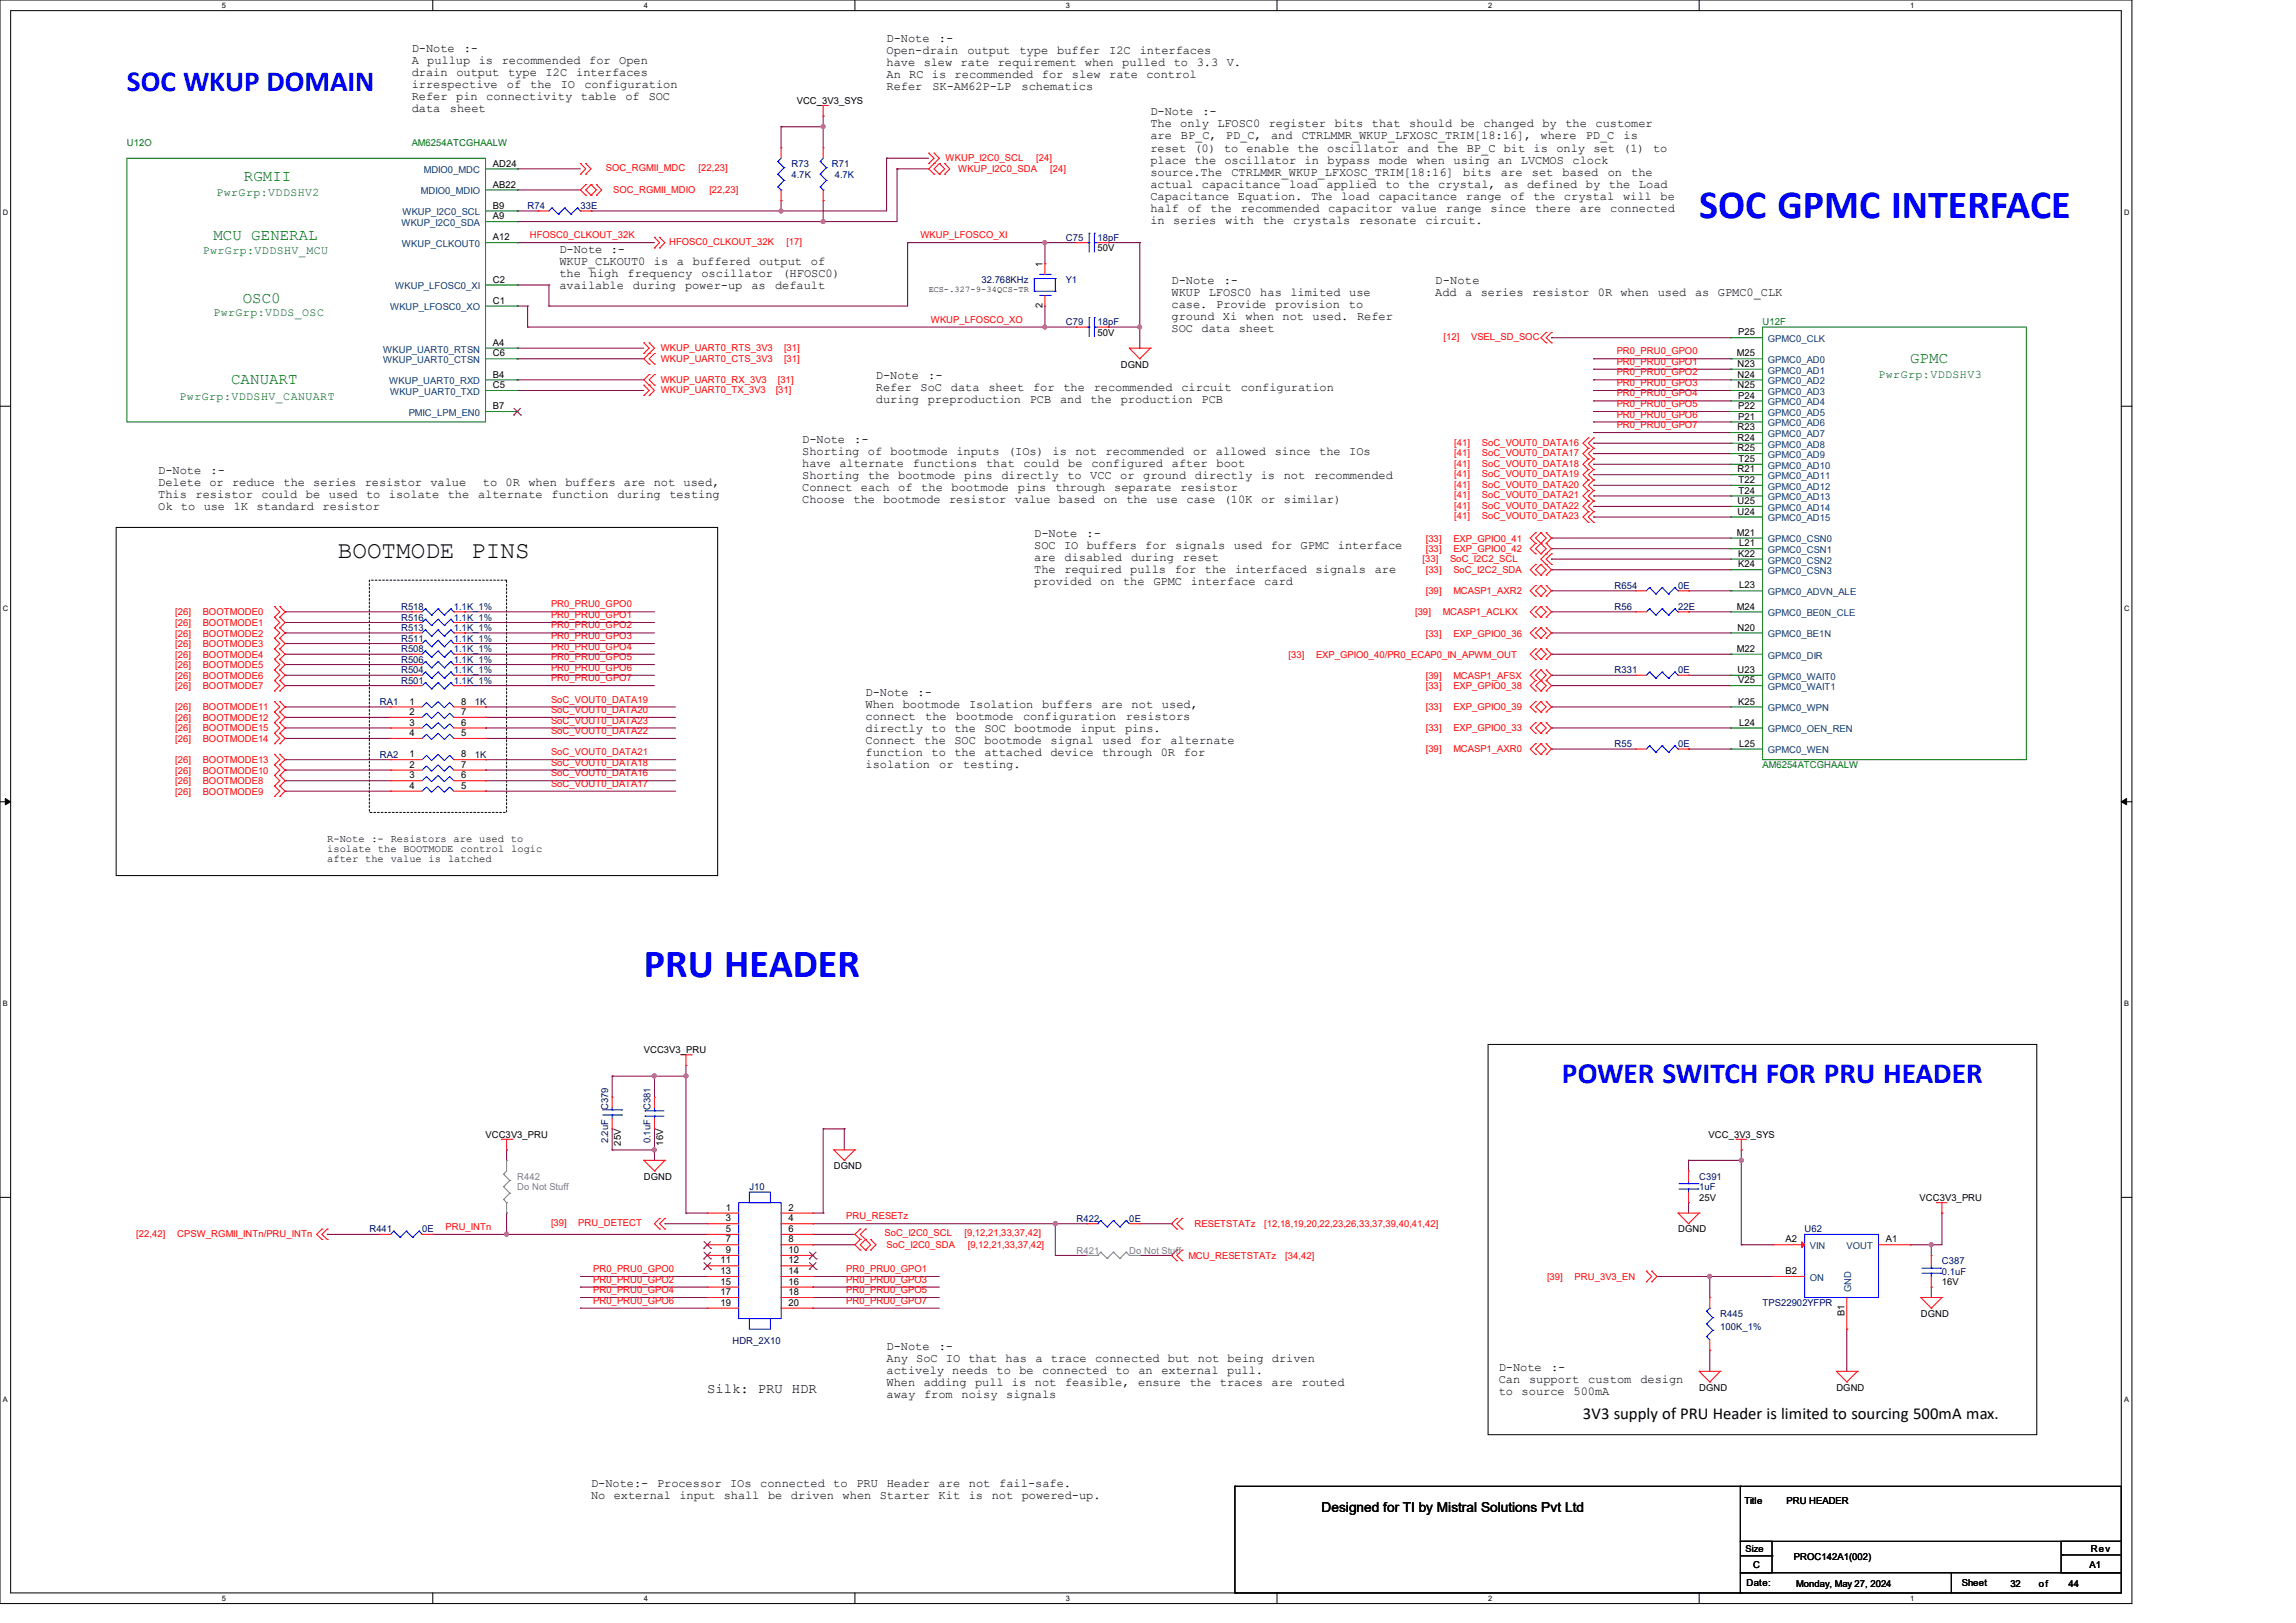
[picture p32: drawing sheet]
<svg xmlns="http://www.w3.org/2000/svg" width="420mm" height="297mm" viewBox="0 0 420 297" stroke-linecap="round" stroke-linejoin="round" font-family="sans-serif">
<defs><g id="words">
<g font-size="7.3" fill="#00f">
<text x="310.8" y="39.8">SOC GPMC INTERFACE</text>
<text x="117.8" y="178.8">PRU HEADER</text>
</g>
<text font-size="5.4" fill="#00f" x="285.7" y="198.2">POWER SWITCH FOR PRU HEADER</text>
<text font-size="5.3" fill="#00f" x="23.2" y="16.7">SOC WKUP DOMAIN</text>
<text font-size="4.4" x="61.8" y="102">BOOTMODE PINS</text>
<text font-size="3" x="289.6" y="259.7">3V3 supply of PRU Header is limited to sourcing 500mA max.</text>
<g font-size="2.9" fill="#008000">
<text x="44.6" y="33.2">RGMII</text>
<text x="39" y="44">MCU GENERAL</text>
<text x="44.4" y="55.4">OSC0</text>
<text x="42.3" y="70.3">CANUART</text>
<text x="349.4" y="66.4">GPMC</text>
</g>
<g font-size="2.5">
<text x="129.4" y="255">Silk: PRU HDR</text>
<text x="241.7" y="276.8">Designed for TI by Mistral Solutions Pvt Ltd</text>
</g>
<g font-size="2.2">
<text x="75.3" y="9.6">D-Note</text>
<text x="75.3" y="11.8">A pullup</text>
<text x="84.8" y="9.6">:-</text>
<text x="87.6" y="11.8">is</text>
<text x="91.8" y="11.8">recommended</text>
<text x="107.8" y="11.8">for</text>
<text x="113.3" y="11.8">Open</text>
<text x="162.2" y="7.6">D-Note</text>
<text x="162.2" y="9.8">Open-drain</text>
<text x="171.8" y="7.6">:-</text>
<text x="177" y="9.8">output</text>
<text x="186.5" y="9.8">type</text>
<text x="193.4" y="9.8">buffer</text>
<text x="202.9" y="9.8">I2C</text>
<text x="208.5" y="9.8">interfaces</text>
<text x="75.3" y="14">drain</text>
<text x="75.3" y="16.2">irrespective</text>
<text x="83.5" y="14">output</text>
<text x="92.7" y="16.2">of</text>
<text x="93" y="14">type</text>
<text x="97" y="16.2">the</text>
<text x="99.8" y="14">I2C</text>
<text x="102.6" y="16.2">IO</text>
<text x="105.4" y="14">interfaces</text>
<text x="106.9" y="16.2">configuration</text>
<text x="162.2" y="12">have slew rate requirement when</text>
<text x="162.2" y="14.2">An RC is recommended for</text>
<text x="162.2" y="16.4">Refer</text>
<text x="170.6" y="16.4">SK-AM62P-LP</text>
<text x="186.9" y="16.4">schematics</text>
<text x="196.1" y="14.2">slew</text>
<text x="202.9" y="14.2">rate</text>
<text x="205.3" y="12">pulled</text>
<text x="209.7" y="14.2">control</text>
<text x="214.7" y="12">to</text>
<text x="218.9" y="12">3.3</text>
<text x="224.4" y="12">V.</text>
<text x="75.3" y="18.4">Refer</text>
<text x="75.3" y="20.6">data</text>
<text x="82.3" y="20.6">sheet</text>
<text x="83.4" y="18.4">pin</text>
<text x="88.9" y="18.4">connectivity</text>
<text x="106.3" y="18.4">table</text>
<text x="114.4" y="18.4">of</text>
<text x="118.7" y="18.4">SOC</text>
<text x="210.4" y="21.1">D-Note</text>
<text x="210.4" y="23.3">The only LFOSC0 register</text>
<text x="220" y="21.1">:-</text>
<text x="244.1" y="23.3">bits</text>
<text x="250.9" y="23.3">that</text>
<text x="257.8" y="23.3">should</text>
<text x="267.2" y="23.3">be</text>
<text x="271.4" y="23.3">changed</text>
<text x="282.2" y="23.3">by</text>
<text x="286.3" y="23.3">the</text>
<text x="291.8" y="23.3">customer</text>
<text x="210.4" y="25.5">are</text>
<text x="210.4" y="27.7">reset (0) to enable the oscillator and the BP_C bit is only set (1) to</text>
<text x="210.4" y="29.9">place the oscillator in</text>
<text x="216" y="25.5">BP_C,</text>
<text x="224.2" y="25.5">PD_C,</text>
<text x="232.5" y="25.5">and</text>
<text x="238.1" y="25.5">CTRLMMR_WKUP_LFXOSC_TRIM[18:16],</text>
<text x="242.8" y="29.9">bypass</text>
<text x="252.3" y="29.9">mode</text>
<text x="259.1" y="29.9">when</text>
<text x="265.9" y="29.9">using</text>
<text x="274" y="29.9">an</text>
<text x="278.2" y="29.9">LVCMOS</text>
<text x="281.8" y="25.5">where</text>
<text x="287.7" y="29.9">clock</text>
<text x="290.1" y="25.5">PD_C</text>
<text x="297" y="25.5">is</text>
<text x="210.4" y="32.1">source.The</text>
<text x="210.4" y="34.3">actual capacitance</text>
<text x="225.3" y="32.1">CTRLMMR_WKUP_LFXOSC_TRIM[18:16]</text>
<text x="235.8" y="34.3">load</text>
<text x="242.6" y="34.3">applied</text>
<text x="253.4" y="34.3">to</text>
<text x="257.6" y="34.3">the</text>
<text x="263.1" y="34.3">crystal,</text>
<text x="267.6" y="32.1">bits</text>
<text x="274.6" y="32.1">are</text>
<text x="275.2" y="34.3">as</text>
<text x="279.4" y="34.3">defined</text>
<text x="280.2" y="32.1">set</text>
<text x="285.8" y="32.1">based</text>
<text x="290.1" y="34.3">by</text>
<text x="294.1" y="32.1">on</text>
<text x="294.3" y="34.3">the</text>
<text x="298.4" y="32.1">the</text>
<text x="299.8" y="34.3">Load</text>
<text x="210.4" y="36.5">Capacitance</text>
<text x="210.4" y="38.7">half</text>
<text x="210.4" y="40.9">in</text>
<text x="214.6" y="40.9">series</text>
<text x="217.3" y="38.7">of</text>
<text x="221.4" y="38.7">the</text>
<text x="224.1" y="40.9">with</text>
<text x="226.4" y="36.5">Equation.</text>
<text x="226.9" y="38.7">recommended</text>
<text x="231" y="40.9">the</text>
<text x="236.5" y="40.9">crystals</text>
<text x="239.8" y="36.5">The</text>
<text x="243" y="38.7">capacitor</text>
<text x="245.3" y="36.5">load</text>
<text x="248.6" y="40.9">resonate</text>
<text x="252.1" y="36.5">capacitance</text>
<text x="256.3" y="38.7">value</text>
<text x="260.7" y="40.9">circuit.</text>
<text x="264.5" y="38.7">range</text>
<text x="268.1" y="36.5">range</text>
<text x="272.7" y="38.7">since</text>
<text x="276.3" y="36.5">of</text>
<text x="280.5" y="36.5">the</text>
<text x="280.8" y="38.7">there</text>
<text x="286.1" y="36.5">crystal</text>
<text x="289" y="38.7">are</text>
<text x="294.6" y="38.7">connected</text>
<text x="296.9" y="36.5">will</text>
<text x="303.7" y="36.5">be</text>
<text x="102.3" y="46.2">D-Note :-</text>
<text x="102.3" y="48.4">WKUP_CLKOUT0</text>
<text x="102.3" y="50.6">the</text>
<text x="102.3" y="52.8">available</text>
<text x="107.9" y="50.6">high</text>
<text x="114.8" y="50.6">frequency</text>
<text x="115.8" y="52.8">during</text>
<text x="119.6" y="48.4">is</text>
<text x="123.8" y="48.4">a</text>
<text x="125.3" y="52.8">power-up</text>
<text x="126.8" y="48.4">buffered</text>
<text x="128.3" y="50.6">oscillator</text>
<text x="137.5" y="52.8">as</text>
<text x="138.9" y="48.4">output</text>
<text x="141.8" y="52.8">default</text>
<text x="143.1" y="50.6">(HFOSC0)</text>
<text x="148.3" y="48.4">of</text>
<text x="214.3" y="52">D-Note</text>
<text x="223.9" y="52">:-</text>
<text x="262.6" y="52">D-Note</text>
<text x="214.3" y="54.2">WKUP</text>
<text x="214.3" y="56.4">case.</text>
<text x="214.3" y="58.6">ground Xi when not</text>
<text x="221.1" y="54.2">LFOSC0</text>
<text x="222.5" y="56.4">Provide</text>
<text x="230.5" y="54.2">has</text>
<text x="233.3" y="56.4">provision</text>
<text x="236" y="54.2">limited</text>
<text x="240.1" y="58.6">used.</text>
<text x="246.8" y="56.4">to</text>
<text x="246.8" y="54.2">use</text>
<text x="248.2" y="58.6">Refer</text>
<text x="262.6" y="54.2">Add a series resistor 0R when</text>
<text x="303.2" y="54.2">used</text>
<text x="310.1" y="54.2">as</text>
<text x="314.2" y="54.2">GPMC0_CLK</text>
<text x="214.3" y="60.8">SOC</text>
<text x="219.8" y="60.8">data</text>
<text x="226.6" y="60.8">sheet</text>
<text x="160.2" y="69.4">D-Note</text>
<text x="160.2" y="71.6">Refer</text>
<text x="168.4" y="71.6">SoC</text>
<text x="169.8" y="69.4">:-</text>
<text x="173.9" y="71.6">data</text>
<text x="180.8" y="71.6">sheet</text>
<text x="189" y="71.6">for</text>
<text x="194.5" y="71.6">the</text>
<text x="200.1" y="71.6">recommended</text>
<text x="216.1" y="71.6">circuit</text>
<text x="227" y="71.6">configuration</text>
<text x="160.2" y="73.8">during</text>
<text x="169.7" y="73.8">preproduction</text>
<text x="188.4" y="73.8">PCB</text>
<text x="193.9" y="73.8">and</text>
<text x="199.5" y="73.8">the</text>
<text x="205" y="73.8">production</text>
<text x="219.8" y="73.8">PCB</text>
<text x="146.7" y="81">D-Note</text>
<text x="146.7" y="83.2">Shorting of bootmode</text>
<text x="156.3" y="81">:-</text>
<text x="175" y="83.2">inputs (IOs)</text>
<text x="192.5" y="83.2">is</text>
<text x="196.7" y="83.2">not</text>
<text x="202.2" y="83.2">recommended</text>
<text x="218.2" y="83.2">or allowed</text>
<text x="233.2" y="83.2">since</text>
<text x="241.3" y="83.2">the</text>
<text x="246.8" y="83.2">IOs</text>
<text x="29" y="86.8">D-Note</text>
<text x="29" y="89">Delete or reduce the series resistor value</text>
<text x="38.5" y="86.8">:-</text>
<text x="88.3" y="89">to 0R when buffers are not used,</text>
<text x="146.7" y="85.4">have</text>
<text x="146.7" y="87.6">Shorting</text>
<text x="146.7" y="89.8">Connect each</text>
<text x="153.6" y="85.4">alternate</text>
<text x="158.8" y="87.6">the</text>
<text x="164.3" y="87.6">bootmode</text>
<text x="164.3" y="89.8">of</text>
<text x="167" y="85.4">functions</text>
<text x="168.5" y="89.8">the</text>
<text x="174.1" y="89.8">bootmode</text>
<text x="176.4" y="87.6">pins</text>
<text x="180.4" y="85.4">that</text>
<text x="183.2" y="87.6">directly</text>
<text x="186.2" y="89.8">pins</text>
<text x="187.2" y="85.4">could</text>
<text x="193" y="89.8">through</text>
<text x="195.2" y="87.6">to</text>
<text x="195.4" y="85.4">be</text>
<text x="199.4" y="87.6">VCC</text>
<text x="199.6" y="85.4">configured</text>
<text x="203.8" y="89.8">separate</text>
<text x="204.9" y="87.6">or ground directly</text>
<text x="214.4" y="85.4">after</text>
<text x="215.9" y="89.8">resistor</text>
<text x="222.5" y="85.4">boot</text>
<text x="230.6" y="87.6">is</text>
<text x="234.8" y="87.6">not</text>
<text x="240.4" y="87.6">recommended</text>
<text x="29" y="91.2">This</text>
<text x="29" y="93.4">Ok to use</text>
<text x="35.8" y="91.2">resistor</text>
<text x="42.8" y="93.4">1K standard</text>
<text x="47.8" y="91.2">could</text>
<text x="56" y="91.2">be</text>
<text x="59" y="93.4">resistor</text>
<text x="60.1" y="91.2">used</text>
<text x="67" y="91.2">to</text>
<text x="71.2" y="91.2">isolate</text>
<text x="81.9" y="91.2">the</text>
<text x="87.5" y="91.2">alternate</text>
<text x="100.9" y="91.2">function</text>
<text x="113" y="91.2">during</text>
<text x="122.5" y="91.2">testing</text>
<text x="146.7" y="92">Choose the bootmode resistor value based</text>
<text x="201.9" y="92">on</text>
<text x="206" y="92">the</text>
<text x="211.5" y="92">use</text>
<text x="217" y="92">case</text>
<text x="223.9" y="92">(10K</text>
<text x="230.7" y="92">or</text>
<text x="234.9" y="92">similar)</text>
<text x="189.2" y="98.3">D-Note</text>
<text x="189.2" y="100.5">SOC IO buffers for signals used for GPMC</text>
<text x="198.8" y="98.3">:-</text>
<text x="244.7" y="100.5">interface</text>
<text x="189.2" y="102.7">are</text>
<text x="189.2" y="104.9">The</text>
<text x="189.2" y="107.1">provided</text>
<text x="194.7" y="104.9">required</text>
<text x="194.7" y="102.7">disabled</text>
<text x="201.3" y="107.1">on</text>
<text x="205.4" y="107.1">the</text>
<text x="206.8" y="104.9">pulls</text>
<text x="206.9" y="102.7">during</text>
<text x="211" y="107.1">GPMC</text>
<text x="214.9" y="104.9">for</text>
<text x="216.4" y="102.7">reset</text>
<text x="217.8" y="107.1">interface</text>
<text x="220.4" y="104.9">the</text>
<text x="225.9" y="104.9">interfaced</text>
<text x="231.3" y="107.1">card</text>
<text x="240.7" y="104.9">signals</text>
<text x="251.5" y="104.9">are</text>
<text x="158.3" y="127.3">D-Note</text>
<text x="158.3" y="129.5">When</text>
<text x="158.3" y="131.7">connect</text>
<text x="165.2" y="129.5">bootmode</text>
<text x="167.9" y="127.3">:-</text>
<text x="169.2" y="131.7">the</text>
<text x="174.9" y="131.7">bootmode</text>
<text x="177.3" y="129.5">Isolation</text>
<text x="187.2" y="131.7">configuration</text>
<text x="190.7" y="129.5">buffers</text>
<text x="201.5" y="129.5">are</text>
<text x="205.9" y="131.7">resistors</text>
<text x="207" y="129.5">not</text>
<text x="212.5" y="129.5">used,</text>
<text x="158.3" y="133.9">directly</text>
<text x="158.3" y="136.1">Connect the</text>
<text x="170.4" y="133.9">to</text>
<text x="174.6" y="133.9">the</text>
<text x="174.6" y="136.1">SOC</text>
<text x="180.1" y="133.9">SOC</text>
<text x="180.1" y="136.1">bootmode</text>
<text x="185.6" y="133.9">bootmode</text>
<text x="192.2" y="136.1">signal</text>
<text x="197.6" y="133.9">input</text>
<text x="201.7" y="136.1">used</text>
<text x="205.8" y="133.9">pins.</text>
<text x="208.5" y="136.1">for</text>
<text x="214.1" y="136.1">alternate</text>
<text x="158.3" y="138.3">function</text>
<text x="158.3" y="140.5">isolation</text>
<text x="170.4" y="138.3">to</text>
<text x="171.8" y="140.5">or</text>
<text x="174.6" y="138.3">the</text>
<text x="176.2" y="140.5">testing.</text>
<text x="180.1" y="138.3">attached</text>
<text x="192.1" y="138.3">device</text>
<text x="201.6" y="138.3">through</text>
<text x="212.3" y="138.3">0R</text>
<text x="216.5" y="138.3">for</text>
<text x="162.2" y="247">D-Note</text>
<text x="162.2" y="249.2">Any SoC IO that has a trace connected but not being driven</text>
<text x="162.2" y="251.4">actively needs to</text>
<text x="171.7" y="247">:-</text>
<text x="186.5" y="251.4">be</text>
<text x="190.7" y="251.4">connected</text>
<text x="204" y="251.4">to</text>
<text x="208.2" y="251.4">an</text>
<text x="212.4" y="251.4">external</text>
<text x="224.5" y="251.4">pull.</text>
<text x="274.2" y="250.9">D-Note</text>
<text x="283.7" y="250.9">:-</text>
<text x="162.2" y="253.6">When adding pull is</text>
<text x="162.2" y="255.8">away</text>
<text x="169" y="255.8">from</text>
<text x="175.9" y="255.8">noisy</text>
<text x="184.1" y="255.8">signals</text>
<text x="189.3" y="253.6">not</text>
<text x="194.8" y="253.6">feasible,</text>
<text x="208.2" y="253.6">ensure</text>
<text x="217.6" y="253.6">the</text>
<text x="223.1" y="253.6">traces</text>
<text x="232.6" y="253.6">are</text>
<text x="238.1" y="253.6">routed</text>
<text x="274.2" y="253.1">Can</text>
<text x="274.2" y="255.3">to</text>
<text x="278.3" y="255.3">source</text>
<text x="279.7" y="253.1">support</text>
<text x="287.8" y="255.3">500mA</text>
<text x="290.5" y="253.1">custom</text>
<text x="300.1" y="253.1">design</text>
<text x="108.1" y="272.1">D-Note:-</text>
<text x="108.1" y="274.3">No external input shall</text>
<text x="120.2" y="272.1">Processor</text>
<text x="133.6" y="272.1">IOs</text>
<text x="139.1" y="272.1">connected</text>
<text x="140.5" y="274.3">be</text>
<text x="144.7" y="274.3">driven when</text>
<text x="152.4" y="272.1">to</text>
<text x="156.7" y="272.1">PRU</text>
<text x="161" y="274.3">Starter</text>
<text x="162.2" y="272.1">Header</text>
<text x="171.7" y="272.1">are</text>
<text x="171.7" y="274.3">Kit</text>
<text x="177.2" y="274.3">is</text>
<text x="177.2" y="272.1">not</text>
<text x="181.4" y="274.3">not</text>
<text x="182.8" y="272.1">fail-safe.</text>
<text x="186.9" y="274.3">powered-up.</text>
</g>
<g font-size="2.1" fill="#008000">
<text x="39.6" y="35.9">PwrGrp:VDDSHV2</text>
<text x="37.1" y="46.4">PwrGrp:VDDSHV_MCU</text>
<text x="39" y="57.8">PwrGrp:VDDS_OSC</text>
<text x="343.6" y="69.2">PwrGrp:VDDSHV3</text>
<text x="32.9" y="73.1">PwrGrp:VDDSHV_CANUART</text>
</g>
<g font-size="1.9">
<text x="59.9" y="154">R-Note :- Resistors are used to</text>
<text x="59.9" y="155.9">isolate the BOOTMODE control logic</text>
<text x="59.9" y="157.8">after the value is latched</text>
</g>
<g font-size="1.7">
<text x="145.7" y="19">VCC_3V3_SYS</text>
<text x="90.2" y="34.3">AB22</text>
<text x="90.2" y="30.5">AD24</text>
<text x="90.2" y="40.1">A9</text>
<text x="90.2" y="38.2">B9</text>
<text x="90.2" y="44">A12</text>
<text x="200.8" y="46">50V</text>
<text x="90.2" y="51.7">C2</text>
<text x="190.7" y="48.9" transform="rotate(-90 190.7 48.9)">1</text>
<text x="90.2" y="55.6">C1</text>
<text x="190.7" y="56.4" transform="rotate(-90 190.7 56.4)">2</text>
<text x="90.2" y="63.3">A4</text>
<text x="90.2" y="65.2">C6</text>
<text x="200.8" y="61.5">50V</text>
<text x="317.7" y="65.2">M25</text>
<text x="318" y="61.4">P25</text>
<text x="90.2" y="69.1">B4</text>
<text x="90.2" y="71">C5</text>
<text x="205" y="67.3">DGND</text>
<text x="317.8" y="67.1">N23</text>
<text x="317.8" y="69.1">N24</text>
<text x="317.8" y="71">N25</text>
<text x="90.2" y="74.9">B7</text>
<text x="318" y="76.8">P21</text>
<text x="318" y="74.9">P22</text>
<text x="318" y="72.9">P24</text>
<text x="317.8" y="78.7">R23</text>
<text x="317.8" y="80.7">R24</text>
<text x="317.8" y="82.6">R25</text>
<text x="317.8" y="86.4">R21</text>
<text x="318" y="84.5">T25</text>
<text x="318" y="88.4">T22</text>
<text x="317.8" y="94.2">U24</text>
<text x="317.8" y="92.2">U25</text>
<text x="318" y="90.3">T24</text>
<text x="317.7" y="98">M21</text>
<text x="318" y="101.9">K22</text>
<text x="318.1" y="100">L21</text>
<text x="318" y="103.8">K24</text>
<text x="318.1" y="107.7">L23</text>
<text x="317.7" y="111.5">M24</text>
<text x="317.7" y="119.3">M22</text>
<text x="317.8" y="115.4">N20</text>
<text x="317.8" y="123.1">U23</text>
<text x="318" y="125">V25</text>
<text x="74.9" y="128.9">1</text>
<text x="74.9" y="130.8">2</text>
<text x="84.4" y="130.8">7</text>
<text x="84.4" y="128.9">8</text>
<text x="318" y="128.9">K25</text>
<text x="74.9" y="132.8">3</text>
<text x="74.9" y="134.7">4</text>
<text x="84.4" y="134.7">5</text>
<text x="84.4" y="132.8">6</text>
<text x="318.1" y="132.8">L24</text>
<text x="318.1" y="136.6">L25</text>
<text x="74.9" y="138.6">1</text>
<text x="74.9" y="140.5">2</text>
<text x="74.9" y="142.4">3</text>
<text x="84.4" y="142.4">6</text>
<text x="84.4" y="140.5">7</text>
<text x="84.4" y="138.6">8</text>
<text x="74.9" y="144.4">4</text>
<text x="84.4" y="144.4">5</text>
<text x="117.8" y="192.7">VCC3V3_PRU</text>
<text x="88.8" y="208.2">VCC3V3_PRU</text>
<text x="113.6" y="209.7" transform="rotate(-90 113.6 209.7)">25V</text>
<text x="121.3" y="209.7" transform="rotate(-90 121.3 209.7)">16V</text>
<text x="312.5" y="208.2">VCC_3V3_SYS</text>
<text x="117.8" y="215.9">DGND</text>
<text x="152.5" y="213.9">DGND</text>
<text x="132.8" y="221.6">1</text>
<text x="144.2" y="221.6">2</text>
<text x="310.8" y="219.7">25V</text>
<text x="351.1" y="219.7">VCC3V3_PRU</text>
<text x="132.8" y="223.5">3</text>
<text x="132.8" y="225.5">5</text>
<text x="132.8" y="227.4">7</text>
<text x="144.2" y="223.5">4</text>
<text x="144.2" y="225.5">6</text>
<text x="144.2" y="227.4">8</text>
<text x="307" y="225.5">DGND</text>
<text x="326.6" y="227.4">A2</text>
<text x="345" y="227.4">A1</text>
<text x="131.8" y="231.2">11</text>
<text x="131.8" y="233.2">13</text>
<text x="132.8" y="229.3">9</text>
<text x="144.2" y="229.3">10</text>
<text x="144.2" y="231.2">12</text>
<text x="144.2" y="233.2">14</text>
<text x="326.6" y="233.2">B2</text>
<text x="131.8" y="235.1">15</text>
<text x="131.8" y="237">17</text>
<text x="131.8" y="239">19</text>
<text x="144.2" y="235.1">16</text>
<text x="144.2" y="237">18</text>
<text x="144.2" y="239">20</text>
<text x="355.2" y="235.2">16V</text>
<text x="337.4" y="240.9" transform="rotate(-90 337.4 240.9)">B1</text>
<text x="351.4" y="241">DGND</text>
<text x="310.8" y="254.5">DGND</text>
<text x="335.9" y="254.5">DGND</text>
<text x="319.1" y="275.2">Title</text>
<text x="326.8" y="275.2">PRU HEADER</text>
<text x="319.3" y="284">Size</text>
<text x="320.7" y="286.9">C</text>
<text x="328.2" y="285.4">PROC142A1(002)</text>
<text x="382.2" y="286.9">A1</text>
<text x="382.4" y="284.1">Rev</text>
<text x="319.5" y="290.2">Date:</text>
<text x="328.6" y="290.4">Monday, May 27, 2024</text>
<text x="358.9" y="290.2">Sheet</text>
<text x="367.7" y="290.4">32</text>
<text x="373" y="290.4">of</text>
<text x="378.4" y="290.4">44</text>
</g>
<g font-size="1.7" fill="#008000">
<text x="23.2" y="26.7">U12O</text>
<text x="75.3" y="26.7">AM6254ATCGHAALW</text>
<text x="322.4" y="59.5">U12F</text>
<text x="322.4" y="140.6">AM6254ATCGHAALW</text>
</g>
<g font-size="1.7" fill="#f00">
<text x="173" y="29.4">WKUP_I2C0_SCL</text>
<text x="189.6" y="29.4">[24]</text>
<text x="110.8" y="31.4">SOC_RGMII_MDC</text>
<text x="112.2" y="35.4">SOC_RGMII_MDIO</text>
<text x="127.8" y="31.4">[22,23]</text>
<text x="129.8" y="35.4">[22,23]</text>
<text x="175.3" y="31.5">WKUP_I2C0_SDA</text>
<text x="192.1" y="31.5">[24]</text>
<text x="96.9" y="43.6">HFOSC0_CLKOUT_32K</text>
<text x="122.4" y="44.9">HFOSC0_CLKOUT_32K</text>
<text x="143.8" y="44.9">[17]</text>
<text x="168.4" y="43.6">WKUP_LFOSCO_XI</text>
<text x="170.3" y="59.1">WKUP_LFOSCO_XO</text>
<text x="120.9" y="64.2">WKUP_UART0_RTS_3V3</text>
<text x="143.4" y="64.2">[31]</text>
<text x="264.1" y="62.2">[12]</text>
<text x="269.1" y="62.2">VSEL_SD_SOC</text>
<text x="295.7" y="64.9">PR0_PRU0_GPO0</text>
<text x="120.9" y="70.1">WKUP_UART0_RX_3V3</text>
<text x="120.9" y="71.9">WKUP_UART0_TX_3V3</text>
<text x="120.9" y="66.3">WKUP_UART0_CTS_3V3</text>
<text x="141.9" y="71.9">[31]</text>
<text x="142.3" y="70.1">[31]</text>
<text x="143.4" y="66.3">[31]</text>
<text x="295.7" y="66.8">PR0_PRU0_GPO1</text>
<text x="295.7" y="68.7">PR0_PRU0_GPO2</text>
<text x="295.7" y="70.7">PR0_PRU0_GPO3</text>
<text x="295.7" y="72.6">PR0_PRU0_GPO4</text>
<text x="295.7" y="74.5">PR0_PRU0_GPO5</text>
<text x="295.7" y="76.4">PR0_PRU0_GPO6</text>
<text x="266" y="81.5">[41]</text>
<text x="266" y="83.5">[41]</text>
<text x="271.1" y="81.5">SoC_VOUT0_DATA16</text>
<text x="271.1" y="83.5">SoC_VOUT0_DATA17</text>
<text x="295.7" y="78.4">PR0_PRU0_GPO7</text>
<text x="266" y="85.4">[41]</text>
<text x="266" y="87.3">[41]</text>
<text x="266" y="89.3">[41]</text>
<text x="271.1" y="85.4">SoC_VOUT0_DATA18</text>
<text x="271.1" y="87.3">SoC_VOUT0_DATA19</text>
<text x="271.1" y="89.3">SoC_VOUT0_DATA20</text>
<text x="266" y="91.2">[41]</text>
<text x="266" y="93.1">[41]</text>
<text x="266" y="95">[41]</text>
<text x="271.1" y="91.2">SoC_VOUT0_DATA21</text>
<text x="271.1" y="93.1">SoC_VOUT0_DATA22</text>
<text x="271.1" y="95">SoC_VOUT0_DATA23</text>
<text x="260.8" y="99.1">[33]</text>
<text x="260.8" y="101">[33]</text>
<text x="265.8" y="99.1">EXP_GPIO0_41</text>
<text x="265.8" y="101">EXP_GPIO0_42</text>
<text x="260.2" y="102.8">[33]</text>
<text x="260.8" y="104.9">[33]</text>
<text x="265.3" y="102.8">SoC_I2C2_SCL</text>
<text x="265.8" y="104.9">SoC_I2C2_SDA</text>
<text x="32" y="112.6">[26]</text>
<text x="37.1" y="112.6">BOOTMODE0</text>
<text x="100.8" y="111.2">PR0_PRU0_GPO0</text>
<text x="100.8" y="113.1">PR0_PRU0_GPO1</text>
<text x="258.9" y="112.6">[39]</text>
<text x="260.8" y="108.8">[39]</text>
<text x="263.9" y="112.6">MCASP1_ACLKX</text>
<text x="265.8" y="108.8">MCASP1_AXR2</text>
<text x="32" y="118.4">[26]</text>
<text x="32" y="116.5">[26]</text>
<text x="32" y="114.6">[26]</text>
<text x="37.1" y="118.4">BOOTMODE3</text>
<text x="37.1" y="116.5">BOOTMODE2</text>
<text x="37.1" y="114.6">BOOTMODE1</text>
<text x="100.8" y="118.9">PR0_PRU0_GPO4</text>
<text x="100.8" y="117">PR0_PRU0_GPO3</text>
<text x="100.8" y="115">PR0_PRU0_GPO2</text>
<text x="260.8" y="116.5">[33]</text>
<text x="265.8" y="116.5">EXP_GPIO0_36</text>
<text x="32" y="124.2">[26]</text>
<text x="32" y="122.3">[26]</text>
<text x="32" y="120.4">[26]</text>
<text x="37.1" y="124.2">BOOTMODE6</text>
<text x="37.1" y="122.3">BOOTMODE5</text>
<text x="37.1" y="120.4">BOOTMODE4</text>
<text x="100.8" y="124.7">PR0_PRU0_GPO7</text>
<text x="100.8" y="122.8">PR0_PRU0_GPO6</text>
<text x="100.8" y="120.8">PR0_PRU0_GPO5</text>
<text x="235.7" y="120.4">[33]</text>
<text x="240.7" y="120.4">EXP_GPIO0_40/PR0_ECAP0_IN_APWM_OUT</text>
<text x="260.8" y="124.2">[39]</text>
<text x="265.8" y="124.2">MCASP1_AFSX</text>
<text x="32" y="126.2">[26]</text>
<text x="32" y="130">[26]</text>
<text x="32" y="131.9">[26]</text>
<text x="37.1" y="126.2">BOOTMODE7</text>
<text x="37.1" y="130">BOOTMODE11</text>
<text x="37.1" y="131.9">BOOTMODE12</text>
<text x="100.8" y="128.6">SoC_VOUT0_DATA19</text>
<text x="100.8" y="130.5">SoC_VOUT0_DATA20</text>
<text x="260.8" y="126.2">[33]</text>
<text x="260.8" y="130">[33]</text>
<text x="265.8" y="126.2">EXP_GPIO0_38</text>
<text x="265.8" y="130">EXP_GPIO0_39</text>
<text x="32" y="133.9">[26]</text>
<text x="32" y="135.8">[26]</text>
<text x="37.1" y="133.9">BOOTMODE15</text>
<text x="37.1" y="135.8">BOOTMODE14</text>
<text x="100.8" y="132.4">SoC_VOUT0_DATA23</text>
<text x="100.8" y="134.3">SoC_VOUT0_DATA22</text>
<text x="260.8" y="133.9">[33]</text>
<text x="260.8" y="137.7">[39]</text>
<text x="265.8" y="133.9">EXP_GPIO0_33</text>
<text x="265.8" y="137.7">MCASP1_AXR0</text>
<text x="32" y="143.5">[26]</text>
<text x="32" y="141.6">[26]</text>
<text x="32" y="139.7">[26]</text>
<text x="37.1" y="143.5">BOOTMODE8</text>
<text x="37.1" y="141.6">BOOTMODE10</text>
<text x="37.1" y="139.7">BOOTMODE13</text>
<text x="100.8" y="138.2">SoC_VOUT0_DATA21</text>
<text x="100.8" y="142.1">SoC_VOUT0_DATA16</text>
<text x="100.8" y="144">SoC_VOUT0_DATA17</text>
<text x="100.8" y="140.1">SoC_VOUT0_DATA18</text>
<text x="32" y="145.5">[26]</text>
<text x="37.1" y="145.5">BOOTMODE9</text>
<text x="24.9" y="226.3">[22,42]</text>
<text x="32.4" y="226.3">CPSW_RGMII_INTn/PRU_INTn</text>
<text x="81.5" y="225.1">PRU_INTn</text>
<text x="100.8" y="224.4">[39]</text>
<text x="105.8" y="224.4">PRU_DETECT</text>
<text x="154.8" y="223.1">PRU_RESETz</text>
<text x="161.8" y="226.1">SoC_I2C0_SCL</text>
<text x="176.4" y="226.1">[9,12,21,33,37,42]</text>
<text x="218.5" y="224.6">RESETSTATz</text>
<text x="231.3" y="224.6">[12,18,19,20,22,23,26,33,37,39,40,41,42]</text>
<text x="108.5" y="232.8">PR0_PRU0_GPO0</text>
<text x="154.8" y="232.8">PR0_PRU0_GPO1</text>
<text x="162.2" y="228.4">SoC_I2C0_SDA</text>
<text x="177" y="228.4">[9,12,21,33,37,42]</text>
<text x="217.4" y="230.4">MCU_RESETSTATz</text>
<text x="235.1" y="230.4">[34,42]</text>
<text x="108.5" y="234.7">PR0_PRU0_GPO2</text>
<text x="108.5" y="236.6">PR0_PRU0_GPO4</text>
<text x="108.5" y="238.6">PR0_PRU0_GPO6</text>
<text x="154.8" y="234.7">PR0_PRU0_GPO3</text>
<text x="154.8" y="238.6">PR0_PRU0_GPO7</text>
<text x="154.8" y="236.6">PR0_PRU0_GPO5</text>
<text x="283" y="234.2">[39]</text>
<text x="288" y="234.2">PRU_3V3_EN</text>
</g>
<g font-size="1.7" fill="#004080">
<text x="77" y="35.6">MDIO0_MDIO</text>
<text x="77.5" y="31.7">MDIO0_MDC</text>
<text x="73.4" y="41.4">WKUP_I2C0_SDA</text>
<text x="73.6" y="39.4">WKUP_I2C0_SCL</text>
<text x="73.5" y="45.2">WKUP_CLKOUT0</text>
<text x="72.3" y="53">WKUP_LFOSC0_XI</text>
<text x="71.4" y="56.8">WKUP_LFOSC0_XO</text>
<text x="70.1" y="64.5">WKUP_UART0_RTSN</text>
<text x="323.4" y="62.6">GPMC0_CLK</text>
<text x="70.1" y="66.5">WKUP_UART0_CTSN</text>
<text x="71.2" y="70.3">WKUP_UART0_RXD</text>
<text x="323.4" y="66.5">GPMC0_AD0</text>
<text x="323.4" y="68.4">GPMC0_AD1</text>
<text x="323.4" y="70.3">GPMC0_AD2</text>
<text x="71.4" y="72.3">WKUP_UART0_TXD</text>
<text x="74.8" y="76.1">PMIC_LPM_EN0</text>
<text x="323.4" y="72.3">GPMC0_AD3</text>
<text x="323.4" y="76.1">GPMC0_AD5</text>
<text x="323.4" y="74.2">GPMC0_AD4</text>
<text x="323.4" y="78">GPMC0_AD6</text>
<text x="323.4" y="80">GPMC0_AD7</text>
<text x="323.4" y="81.9">GPMC0_AD8</text>
<text x="323.4" y="83.8">GPMC0_AD9</text>
<text x="323.4" y="85.8">GPMC0_AD10</text>
<text x="323.4" y="87.7">GPMC0_AD11</text>
<text x="323.4" y="89.6">GPMC0_AD12</text>
<text x="323.4" y="95.4">GPMC0_AD15</text>
<text x="323.4" y="93.5">GPMC0_AD14</text>
<text x="323.4" y="91.6">GPMC0_AD13</text>
<text x="323.4" y="99.3">GPMC0_CSN0</text>
<text x="323.4" y="101.2">GPMC0_CSN1</text>
<text x="323.4" y="103.1">GPMC0_CSN2</text>
<text x="323.4" y="105.1">GPMC0_CSN3</text>
<text x="323.4" y="108.9">GPMC0_ADVN_ALE</text>
<text x="323.4" y="112.8">GPMC0_BE0N_CLE</text>
<text x="323.4" y="116.6">GPMC0_BE1N</text>
<text x="323.4" y="120.5">GPMC0_DIR</text>
<text x="323.4" y="124.4">GPMC0_WAIT0</text>
<text x="323.4" y="126.3">GPMC0_WAIT1</text>
<text x="323.4" y="130.2">GPMC0_WPN</text>
<text x="323.4" y="134">GPMC0_OEN_REN</text>
<text x="323.4" y="137.9">GPMC0_WEN</text>
<text x="331.1" y="228.6">VIN</text>
<text x="337.8" y="228.6">VOUT</text>
<text x="331.1" y="234.4">ON</text>
<text x="338.6" y="236.5" transform="rotate(-90 338.6 236.5)">GND</text>
</g>
<g font-size="1.7" fill="#000080">
<text x="144.8" y="30.6">R73</text>
<text x="144.8" y="32.5">4.7K</text>
<text x="152.1" y="30.6">R71</text>
<text x="152.7" y="32.5">4.7K</text>
<text x="96.5" y="38.3">R74</text>
<text x="106.2" y="38.3">33E</text>
<text x="195" y="44.1">C75</text>
<text x="200.8" y="44.1">18pF</text>
<text x="179.5" y="51.8">32.768KHz</text>
<text x="195" y="51.8">Y1</text>
<text x="195" y="59.5">C79</text>
<text x="200.8" y="59.5">18pF</text>
<text x="295.4" y="107.8">R654</text>
<text x="307" y="107.8">0E</text>
<text x="73.4" y="111.7">R518</text>
<text x="73.4" y="113.6">R516</text>
<text x="83" y="111.7">1.1K_1%</text>
<text x="83" y="113.6">1.1K_1%</text>
<text x="295.4" y="111.7">R56</text>
<text x="307" y="111.7">22E</text>
<text x="73.4" y="117.4">R511</text>
<text x="73.4" y="115.5">R513</text>
<text x="73.4" y="119.4">R508</text>
<text x="83" y="117.4">1.1K_1%</text>
<text x="83" y="115.5">1.1K_1%</text>
<text x="83" y="119.4">1.1K_1%</text>
<text x="73.4" y="121.3">R506</text>
<text x="73.4" y="125.2">R501</text>
<text x="73.4" y="123.2">R504</text>
<text x="83" y="121.3">1.1K_1%</text>
<text x="83" y="125.2">1.1K_1%</text>
<text x="83" y="123.2">1.1K_1%</text>
<text x="295.4" y="123.2">R331</text>
<text x="307" y="123.2">0E</text>
<text x="69.5" y="129">RA1</text>
<text x="86.9" y="129">1K</text>
<text x="295.4" y="136.7">R55</text>
<text x="307" y="136.7">0E</text>
<text x="69.5" y="138.7">RA2</text>
<text x="86.9" y="138.7">1K</text>
<text x="111.2" y="203.1" transform="rotate(-90 111.2 203.1)">C379</text>
<text x="119" y="203.1" transform="rotate(-90 119 203.1)">C381</text>
<text x="111.2" y="209.2" transform="rotate(-90 111.2 209.2)">2.2uF</text>
<text x="119" y="209.2" transform="rotate(-90 119 209.2)">0.1uF</text>
<text x="310.8" y="215.9">C391</text>
<text x="137.1" y="217.8">J10</text>
<text x="310.8" y="217.8">1uF</text>
<text x="67.6" y="225.5">R441</text>
<text x="77.2" y="225.5">0E</text>
<text x="196.9" y="223.6">R422</text>
<text x="206.6" y="223.6">0E</text>
<text x="330.1" y="225.5">U62</text>
<text x="355.2" y="231.3">C387</text>
<text x="355.2" y="233.3">0.1uF</text>
<text x="322.4" y="239.1">TPS22902YFPR</text>
<text x="134" y="246">HDR_2X10</text>
<text x="314.7" y="241">R445</text>
<text x="314.7" y="243.3">100K_1%</text>
</g>
<g font-size="1.7" fill="#808080">
<text x="94.6" y="215.9">R442</text>
<text x="94.6" y="217.8">Do Not Stuff</text>
<text x="196.9" y="229.4">R421</text>
<text x="206.6" y="229.4">Do Not Stuff</text>
</g>
<text font-size="1.6" x="169.9" y="53.4">ECS-.327-9-34QCS-TR</text>
<g font-size="1.4">
<text x="40.6" y="1.4">5</text>
<text x="117.8" y="1.4">4</text>
<text x="195" y="1.4">3</text>
<text x="272.2" y="1.4">2</text>
<text x="349.4" y="1.4">1</text>
<text x=".5" y="39.4">D</text>
<text x="388.5" y="39.4">D</text>
<text x=".5" y="111.8">C</text>
<text x="388.5" y="111.8">C</text>
<text x=".5" y="184.2">B</text>
<text x="388.5" y="184.2">B</text>
<text x=".5" y="256.5">A</text>
<text x="388.5" y="256.5">A</text>
<text x="40.6" y="292.9">5</text>
<text x="117.8" y="292.9">4</text>
<text x="195" y="292.9">3</text>
<text x="272.2" y="292.9">2</text>
<text x="349.4" y="292.9">1</text>
</g>
</g></defs>
<path d="M0 0h390v293.5h-390zM1.9 1.9h386.1v289.6h-386.1z" fill="none" stroke="#000" stroke-width=".18"/>
<g fill="#fff">
<path d="M40.6 .2h.7v1.5h-.7z"/>
<path d="M40.6 291.7h.7v1.5h-.7z"/>
</g>
<path d="M79.2 0v1.9M79.2 291.5v2" fill="none" stroke="#000" stroke-width=".18"/>
<g fill="#fff">
<path d="M117.8 .2h.7v1.5h-.7z"/>
<path d="M117.8 291.7h.7v1.5h-.7z"/>
</g>
<path d="M156.4 0v1.9M156.4 291.5v2" fill="none" stroke="#000" stroke-width=".18"/>
<g fill="#fff">
<path d="M195 .2h.7v1.5h-.7z"/>
<path d="M195 291.7h.7v1.5h-.7z"/>
</g>
<path d="M233.6 0v1.9M233.6 291.5v2" fill="none" stroke="#000" stroke-width=".18"/>
<g fill="#fff">
<path d="M272.2 .2h.8v1.5h-.8z"/>
<path d="M272.2 291.7h.8v1.5h-.8z"/>
</g>
<path d="M310.8 0v1.9M310.8 291.5v2" fill="none" stroke="#000" stroke-width=".18"/>
<g fill="#fff">
<path d="M349.4 .2h.8v1.5h-.8z"/>
<path d="M349.4 291.7h.8v1.5h-.8z"/>
<path d="M.5 38.1h1v1.6h-1z"/>
<path d="M388.5 38.1h1v1.6h-1z"/>
<path d="M.5 110.5h1v1.6h-1z"/>
<path d="M388.5 110.5h1v1.6h-1z"/>
</g>
<path d="M0 74.3h1.9M388 74.3h2" fill="none" stroke="#000" stroke-width=".18"/>
<g fill="#fff">
<path d="M.5 182.9h.9v1.5h-.9z"/>
<path d="M388.5 182.9h.9v1.5h-.9z"/>
</g>
<path d="M0 146.7h1.9M388 146.7h2" fill="none" stroke="#000" stroke-width=".18"/>
<path d="M1 146.1l.9 .6-.9 .6zM388 146.7l1-.6v1.2z" fill="#000" stroke="#000" stroke-width=".18"/>
<g fill="#fff">
<path d="M.5 255.3h.9v1.5h-.9z"/>
<path d="M388.5 255.3h.9v1.5h-.9z"/>
</g>
<g fill="none" stroke="#000" stroke-width=".18">
<path d="M21.3 96.5h110v63.7h-110zM272.2 191.1h100.4v71.5h-100.4zM0 219.1h1.9M388 219.1h2M225.9 272h.1M225.9 272h92.6M225.9 272v19.5M318.3 272h69.7v10.1h-69.7zM225.9 291.5h.1M226.1 291.5h.1M226.1 291.5h92.6M318.3 282.1h5.8v5.7h-5.8z"/>
<path d="M318.3 287.8h38.7v3.7h-38.7zM318.3 284.7h5.8M324.1 284.7h.1M357 287.8h31v3.7h-31zM377 282.1h11v5.7h-11zM377.2 284.6h.1M377.2 284.6h10.8"/>
</g>
<path d="M67.6 106.2h25.1v42.5h-25.1z" fill="none" stroke="#000" stroke-width=".18" stroke-dasharray=".3"/>
<g fill="none" stroke="#800040" stroke-width=".18">
<path d="M94.6 38.6h.1M94.6 30.9h.1M94.6 34.8h.1M94.6 38.6h3.9M94.6 30.9h11.6M94.6 34.8h11.6M108.1 38.6h.1M142.9 23.2h.1M142.9 36.7h.1M142.9 38.6h.1M142.9 23.2v3.9M142.9 36.7v1.9"/>
<path d="M142.9 23.2h7.7M150.6 23.2h.1M150.6 21.3h.1M150.6 36.7h.1M150.6 21.3v5.8M150.6 36.7v3.9M162.2 29h.1M162.2 29v9.6h-54.1M162.2 29h7.7M164.1 30.9h.1M164.1 30.9v9.7h-69.5M164.1 30.9h5.8"/>
<path d="M94.6 40.6h.1M94.6 44.4h.1M94.6 56h.1M94.6 52.2h.1M94.6 44.4h25.1M94.6 56h1.9M94.6 52.2h5.8M96.5 59.9h.1M96.5 56h.1M96.5 59.9h100.4M96.5 56v3.9M100.4 56h.1"/>
<path d="M100.4 52.2h.1M100.4 52.2v3.8M150.6 40.6h.1M166 44.4h.1M166 44.4h30.9M166 44.4v11.6h-65.6M191.1 44.4h.1M191.1 59.9h.1M191.1 48.3h.1M191.1 44.4v3.9M191.1 56v3.9M202.7 59.9h.1"/>
<path d="M202.7 44.4h.1M202.7 44.4h5.8M202.7 59.9h5.8M208.5 44.4h.1M208.5 44.4v19.3M94.6 69.5h.1M94.6 65.7h.1M94.6 71.5h.1M94.6 63.7h.1M94.6 65.7h23.2M94.6 69.5h23.2M94.6 71.5h23.2"/>
<path d="M94.6 63.7h23.2M208.5 63.7h.1M283.8 61.8h.1M283.8 61.8h32.8M291.5 65.7h.1M291.5 67.6h.1M291.5 73.4h.1M291.5 75.3h.1M291.5 77.2h.1M291.5 79.2h.1M291.5 69.5h.1M291.5 71.5h.1"/>
<path d="M291.5 65.7h25.1M291.5 67.6h25.1M291.5 73.4h25.1M291.5 75.3h25.1M291.5 77.2h25.1M291.5 79.2h25.1M291.5 69.5h25.1M291.5 71.5h25.1M283.8 98.5h.1M283.8 98.5h32.8M291.5 81.1h.1M291.5 83h.1"/>
<path d="M291.5 85h.1M291.5 86.9h.1M291.5 92.7h.1M291.5 94.6h.1M291.5 88.8h.1M291.5 90.8h.1M291.5 81.1h25.1M291.5 83h25.1M291.5 85h25.1M291.5 86.9h25.1M291.5 92.7h25.1M291.5 94.6h25.1"/>
<path d="M291.5 88.8h25.1M291.5 90.8h25.1M52.2 112h.1M52.2 119.7h.1M52.2 117.8h.1M52.2 115.8h.1M52.2 113.9h.1M52.2 112h23.1M52.2 115.8h23.1M52.2 119.7h23.1M52.2 117.8h23.1M52.2 113.9h23.1"/>
<path d="M85 112h.1M85 119.7h.1M85 117.8h.1M85 115.8h.1M85 113.9h.1M85 112h34.7M85 115.8h34.7M85 119.7h34.7M85 117.8h34.7M85 113.9h34.7M283.8 100.4h.1M283.8 102.3h.1"/>
<path d="M283.8 104.3h.1M283.8 112h.1M283.8 115.8h.1M283.8 119.7h.1M283.8 108.1h.1M283.8 100.4h32.8M283.8 102.3h32.8M283.8 104.3h32.8M283.8 112h15.4M283.8 115.8h32.8M283.8 119.7h32.8M283.8 108.1h15.4"/>
<path d="M308.9 112h.1M308.9 108.1h.1M308.9 112h7.7M308.9 108.1h7.7M52.2 125.5h.1M52.2 123.6h.1M52.2 121.6h.1M52.2 129.4h.1M52.2 131.3h.1M52.2 133.2h.1M52.2 135.1h.1M52.2 139h.1"/>
<path d="M52.2 123.6h23.1M52.2 125.5h23.1M52.2 129.4h19.3M52.2 133.2h19.3M52.2 121.6h23.1M52.2 131.3h19.3M52.2 135.1h19.3M52.2 139h19.3M85 125.5h.1M85 123.6h.1M85 121.6h.1M85 123.6h34.7"/>
<path d="M85 125.5h34.7M85 121.6h34.7M88.8 129.4h.1M88.8 131.3h.1M88.8 133.2h.1M88.8 135.1h.1M88.8 139h.1M88.8 129.4h34.8M88.8 133.2h34.8M88.8 131.3h34.8M88.8 135.1h34.8M88.8 139h34.8"/>
<path d="M283.8 123.6h.1M283.8 125.5h.1M283.8 129.4h.1M283.8 133.2h.1M283.8 137.1h.1M283.8 123.6h15.4M283.8 125.5h32.8M283.8 129.4h32.8M283.8 133.2h32.8M283.8 137.1h15.4M308.9 123.6h.1M308.9 137.1h.1"/>
<path d="M308.9 123.6h7.7M308.9 137.1h7.7M52.2 142.9h.1M52.2 144.8h.1M52.2 140.9h.1M52.2 142.9h19.3M52.2 144.8h19.3M52.2 140.9h19.3M88.8 142.9h.1M88.8 144.8h.1M88.8 140.9h.1M88.8 142.9h34.8"/>
<path d="M88.8 144.8h34.8M88.8 140.9h34.8M112 196.9h.1M112 196.9h13.5M112 196.9v3.9M119.7 196.9h.1M119.7 196.9v3.9M125.5 195h.1M125.5 196.9h.1M125.5 195v27M92.7 210.4h.1M92.7 210.4v1.9"/>
<path d="M112 206.6h.1M112 210.4h.1M112 206.6v3.8M112 210.4h7.7M119.7 206.6h.1M119.7 210.4h.1M119.7 206.6v5.7M150.6 206.6h.1M150.6 206.6v15.4M150.6 206.6h3.8M154.4 206.6h.1M154.4 206.6v3.8"/>
<path d="M308.9 212.3h.1M308.9 212.3v2M308.9 212.3h9.6M318.5 210.4h.1M318.5 212.3h.1M318.5 210.4v17.4M59.9 225.9h.1M59.9 225.9h9.6M79.2 225.9h.1M79.2 225.9h50.2M92.7 225.9h.1M92.7 222h.1"/>
<path d="M92.7 222v3.9M106.2 233.6h.1M106.2 235.5h.1M106.2 237.4h.1M106.2 239.4h.1M106.2 233.6h23.2M106.2 235.5h23.2M106.2 239.4h23.2M106.2 237.4h23.2M121.6 223.9h.1M121.6 223.9h7.8M125.5 222h.1"/>
<path d="M125.5 222h3.9M148.7 233.6h.1M148.7 235.5h.1M148.7 239.4h.1M148.7 223.9h.1M148.7 237.4h.1M148.7 225.9h.1M148.7 227.8h.1M148.7 227.8h7.7M148.7 233.6h23.1M148.7 225.9h7.7M148.7 235.5h23.1"/>
<path d="M148.7 239.4h23.1M148.7 223.9h50.1M148.7 222h1.9M148.7 237.4h23.1M150.6 222h.1M193 223.9h.1M193 223.9v5.8h5.8M198.8 223.9h.1M198.8 229.7h.1M208.5 223.9h5.8M208.5 229.7h5.8M214.3 229.7h.1"/>
<path d="M214.3 223.9h.1M303.1 233.6h.1M303.1 233.6h21.2M308.9 220.1h.1M308.9 220.1v1.9M312.8 233.6h.1M312.8 233.6v3.8M318.5 227.8h.1M318.5 227.8h5.8M349.4 227.8h.1M353.3 227.8h.1M353.3 235.5h.1"/>
<path d="M353.3 227.8v1.9M353.3 235.5v1.9M355.2 222h.1M355.2 222v5.8h-5.8M312.8 247.1h.1M312.8 247.1v3.9M337.8 243.2h.1M337.8 243.2v7.8"/>
</g>
<g fill="#f0f" stroke="#f0f" stroke-width=".18">
<circle cx="353.2" cy="227.8" r=".37"/>
<circle cx="318.5" cy="212.3" r=".38"/>
<circle cx="312.7" cy="233.6" r=".38"/>
<circle cx="150.5" cy="40.5" r=".37"/>
<circle cx="92.6" cy="225.8" r=".37"/>
<circle cx="193" cy="223.9" r=".38"/>
<circle cx="191.1" cy="44.4" r=".37"/>
<circle cx="208.5" cy="59.8" r=".37"/>
<circle cx="191.1" cy="59.8" r=".37"/>
<circle cx="150.5" cy="23.2" r=".37"/>
<circle cx="142.8" cy="38.6" r=".37"/>
<circle cx="119.7" cy="210.4" r=".38"/>
<circle cx="125.5" cy="196.9" r=".38"/>
<circle cx="119.7" cy="196.9" r=".38"/>
</g>
<g fill="none" stroke="#f00" stroke-width=".18">
<path d="M149.6 19.3h.1M149.6 19.3h2M150.6 19.3v2M98.5 38.6h.1M98.5 38.6h1.9M106.2 29.9h.1M106.2 31.9h.1M106.2 29.9l.9 1-.9 1M106.2 38.6h1.9M107.1 29.9h.1M107.1 31.9h.1M107.1 33.8h.1"/>
<path d="M107.1 35.7h.1M107.1 29.9l1 1-1 1M107.1 33.8l-.9 1 .9 .9M108.1 35.7h.1M108.1 33.8h.1M108.1 38.6h.1M108.1 33.8l-1 1 1 .9M108.1 33.8l1 1-1 .9M109.1 33.8h.1M109.1 35.7h.1M109.1 33.8l1 1-1 .9M142.9 27.1h.1"/>
<path d="M142.9 36.7h.1M142.9 27.1v1.9M142.9 34.8v1.9M150.6 21.3h.1M150.6 27.1h.1M150.6 36.7h.1M150.6 27.1v1.9M150.6 34.8v1.9M169.9 28h.1M169.9 29.9h.1M169.9 28l1 1-1 .9M170.9 29.9h.1"/>
<path d="M170.9 31.9h.1M170.9 28h.1M170.9 28l.9 1-1.9 1.9 1 1M171.8 31.9h.1M171.8 29.9h.1M171.8 29.9l-.9 1 .9 1M171.8 29.9l1 1-1 1M172.8 29.9h.1M172.8 31.9h.1M172.8 29.9l.9 1-.9 1M119.7 43.4h.1M119.7 45.4h.1"/>
<path d="M119.7 43.4l.9 1-.9 1M120.6 43.4h.1M120.6 45.4h.1M120.6 43.4l1 1-1 1M191.1 48.3h.1M191.1 56h.1M191.1 48.3v1.9M191.1 54.1v1.9M196.9 44.4h.1M196.9 59.9h.1M196.9 44.4h1.9M196.9 59.9h1.9"/>
<path d="M200.8 44.4h1.9M200.8 59.9h1.9M202.7 44.4h.1M202.7 59.9h.1M117.8 70.5h.1M117.8 72.4h.1M117.8 62.7h.1M117.8 64.7h.1M117.8 70.5l.9 1-.9 .9M117.8 62.7l.9 1-.9 1M118.7 70.5h.1M118.7 68.5h.1"/>
<path d="M118.7 72.4h.1M118.7 62.7h.1M118.7 64.7h.1M118.7 66.6h.1M118.7 68.5l-.9 1 1.9 2-1 .9M118.7 62.7l1 1-1.9 2 .9 .9M119.7 68.5h.1M119.7 70.5h.1M119.7 64.7h.1M119.7 66.6h.1M119.7 68.5l-1 1 1 1M119.7 64.7l-1 1 1 .9"/>
<path d="M206.6 63.7h.1M206.6 63.7h3.8M206.6 63.7l1.9 2M208.5 65.7h.1M210.4 63.7h.1M210.4 63.7l-1.9 2M282.8 60.8h.1M282.8 62.7h.1M282.8 60.8l-.9 1 .9 .9M283.8 60.8h.1M283.8 62.7h.1M283.8 60.8l-1 1 1 .9"/>
<path d="M280.9 97.5h.1M280.9 99.4h.1M280.9 97.5l-1 1 1 .9M280.9 99.4l-1 1 1 .9M281.9 99.4h.1M281.9 97.5h.1M281.9 97.5l.9 1-1.9 1.9 1 .9M281.9 97.5l-1 1 1.9 1.9-.9 .9M282.8 97.5h.1M282.8 99.4h.1M282.8 97.5l1 1-1 .9M282.8 99.4l1 1-1 .9"/>
<path d="M290.5 80.1h.1M290.5 82h.1M290.5 84h.1M290.5 85.9h.1M290.5 87.8h.1M290.5 89.8h.1M290.5 91.7h.1M290.5 93.6h.1M290.5 95.6h.1M290.5 91.7l-.9 1 .9 .9M290.5 87.8l-.9 1 .9 1M290.5 89.8l-.9 1 .9 .9"/>
<path d="M290.5 93.6l-.9 1 .9 1M290.5 80.1l-.9 1 .9 .9M290.5 82l-.9 1 .9 1M290.5 84l-.9 1 .9 .9M290.5 85.9l-.9 1 .9 .9M291.5 80.1h.1M291.5 82h.1M291.5 84h.1M291.5 85.9h.1M291.5 87.8h.1M291.5 89.8h.1M291.5 91.7h.1"/>
<path d="M291.5 93.6h.1M291.5 95.6h.1M291.5 89.8l-1 1 1 .9M291.5 87.8l-1 1 1 1M291.5 93.6l-1 1 1 1M291.5 91.7l-1 1 1 .9M291.5 80.1l-1 1 1 .9M291.5 82l-1 1 1 1M291.5 84l-1 1 1 .9M291.5 85.9l-1 1 1 .9M50.2 111h.1M50.2 112.9h.1"/>
<path d="M50.2 118.7h.1M50.2 116.8h.1M50.2 114.9h.1M50.2 111l1 1-1 .9M50.2 118.7l1 1-1 .9M50.2 116.8l1 1-1 .9M50.2 114.9l1 .9-1 1M50.2 112.9l1 1-1 1M51.2 112.9h.1M51.2 111h.1M51.2 118.7h.1M51.2 116.8h.1"/>
<path d="M51.2 114.9h.1M51.2 111l1 1-1 .9M51.2 118.7l1 1-1 .9M51.2 116.8l1 1-1 .9M51.2 114.9l1 .9-1 1M51.2 112.9l1 1-1 1M75.3 117.8h.1M75.3 112h.1M75.3 115.8h.1M75.3 119.7h.1M75.3 113.9h.1M75.3 117.8h1.9"/>
<path d="M75.3 112h1.9M75.3 115.8h1.9M75.3 119.7h1.9M75.3 113.9h1.9M83 117.8h2M83 112h2M83 115.8h2M83 119.7h2M83 113.9h2M85 117.8h.1M85 112h.1M85 115.8h.1"/>
<path d="M85 119.7h.1M85 113.9h.1M280.9 101.3h.1M280.9 103.3h.1M280.9 105.2h.1M280.9 111h.1M280.9 112.9h.1M280.9 114.9h.1M280.9 116.8h.1M280.9 118.7h.1M280.9 107.1h.1M280.9 109.1h.1"/>
<path d="M280.9 103.3l-1 1 1 .9M280.9 107.1l-1 1 1 1M280.9 111l-1 1 1 .9M280.9 118.7l-1 1 1 .9M280.9 114.9l-1 .9 1 1M281.9 101.3h.1M281.9 105.2h.1M281.9 103.3h.1M281.9 112.9h.1M281.9 111h.1M281.9 116.8h.1M281.9 114.9h.1"/>
<path d="M281.9 118.7h.1M281.9 109.1h.1M281.9 107.1h.1M281.9 103.3l.9 1-.9 .9M281.9 103.3l-1 1 1 .9M281.9 111l.9 1-.9 .9M281.9 111l-1 1 1 .9M281.9 114.9l.9 .9-.9 1M281.9 114.9l-1 .9 1 1M281.9 118.7l.9 1-.9 .9M281.9 118.7l-1 1 1 .9M281.9 107.1l.9 1-.9 1"/>
<path d="M281.9 107.1l-1 1 1 1M282.8 101.3h.1M282.8 103.3h.1M282.8 105.2h.1M282.8 111h.1M282.8 112.9h.1M282.8 114.9h.1M282.8 116.8h.1M282.8 118.7h.1M282.8 107.1h.1M282.8 109.1h.1M282.8 101.3l-.9 1 1.9 2-1 .9"/>
<path d="M282.8 107.1l1 1-1 1M282.8 111l1 1-1 .9M282.8 114.9l1 .9-1 1M282.8 118.7l1 1-1 .9M283.8 101.3h.1M283.8 103.3h.1M283.8 101.3l-1 1 1 1M299.2 108.1h.1M299.2 112h.1M299.2 112h2M299.2 108.1h2M307 112h1.9"/>
<path d="M307 108.1h1.9M308.9 108.1h.1M308.9 112h.1M50.2 124.5h.1M50.2 126.4h.1M50.2 122.6h.1M50.2 120.6h.1M50.2 128.4h.1M50.2 130.3h.1M50.2 132.2h.1M50.2 134.2h.1M50.2 136.1h.1"/>
<path d="M50.2 140h.1M50.2 138h.1M50.2 130.3l1 1-1 .9M50.2 124.5l1 1-1 .9M50.2 122.6l1 1-1 .9M50.2 120.6l1 1-1 1M50.2 128.4l1 1-1 .9M50.2 132.2l1 1-1 1M50.2 134.2l1 .9-1 1M50.2 140l1 .9-1 1M50.2 138l1 1-1 1M51.2 126.4h.1"/>
<path d="M51.2 124.5h.1M51.2 122.6h.1M51.2 120.6h.1M51.2 130.3h.1M51.2 128.4h.1M51.2 132.2h.1M51.2 134.2h.1M51.2 136.1h.1M51.2 140h.1M51.2 138h.1M51.2 134.2l1 .9-1 1M51.2 130.3l1 1-1 .9"/>
<path d="M51.2 124.5l1 1-1 .9M51.2 122.6l1 1-1 .9M51.2 120.6l1 1-1 1M51.2 128.4l1 1-1 .9M51.2 132.2l1 1-1 1M51.2 140l1 .9-1 1M51.2 138l1 1-1 1M71.5 129.4h.1M71.5 131.3h.1M71.5 133.2h.1M71.5 135.1h.1M71.5 139h.1"/>
<path d="M71.5 129.4h5.7M71.5 131.3h5.7M71.5 133.2h5.7M71.5 135.1h5.7M71.5 139h5.7M75.3 121.6h.1M75.3 125.5h.1M75.3 123.6h.1M75.3 123.6h1.9M75.3 121.6h1.9M75.3 125.5h1.9M83 123.6h2"/>
<path d="M83 129.4h5.8M83 131.3h5.8M83 133.2h5.8M83 135.1h5.8M83 121.6h2M83 125.5h2M83 139h5.8M85 121.6h.1M85 125.5h.1M85 123.6h.1M88.8 135.1h.1M88.8 133.2h.1"/>
<path d="M88.8 131.3h.1M88.8 129.4h.1M88.8 139h.1M280.9 122.6h.1M280.9 124.5h.1M280.9 126.4h.1M280.9 128.4h.1M280.9 130.3h.1M280.9 132.2h.1M280.9 134.2h.1M280.9 136.1h.1M280.9 138h.1"/>
<path d="M280.9 120.6h.1M280.9 122.6l-1 1 1 .9M280.9 128.4l-1 1 1 .9M280.9 124.5l-1 1 1 .9M280.9 132.2l-1 1 1 1M280.9 136.1l-1 1 1 .9M281.9 124.5h.1M281.9 122.6h.1M281.9 126.4h.1M281.9 130.3h.1M281.9 128.4h.1M281.9 134.2h.1"/>
<path d="M281.9 132.2h.1M281.9 138h.1M281.9 136.1h.1M281.9 120.6h.1M281.9 122.6l.9 1-.9 .9M281.9 122.6l-1 1 1 .9M281.9 124.5l.9 1-.9 .9M281.9 124.5l-1 1 1 .9M281.9 128.4l.9 1-.9 .9M281.9 128.4l-1 1 1 .9M281.9 132.2l.9 1-.9 1M281.9 132.2l-1 1 1 1"/>
<path d="M281.9 136.1l.9 1-.9 .9M281.9 136.1l-1 1 1 .9M282.8 122.6h.1M282.8 124.5h.1M282.8 126.4h.1M282.8 128.4h.1M282.8 130.3h.1M282.8 132.2h.1M282.8 134.2h.1M282.8 136.1h.1M282.8 138h.1M282.8 120.6h.1"/>
<path d="M282.8 122.6l1 1-1 .9M282.8 124.5l1 1-1 .9M282.8 128.4l1 1-1 .9M282.8 132.2l1 1-1 1M282.8 136.1l1 1-1 .9M299.2 123.6h.1M299.2 137.1h.1M299.2 123.6h2M299.2 137.1h2M307 123.6h1.9M307 137.1h1.9M308.9 123.6h.1"/>
<path d="M308.9 137.1h.1M50.2 141.9h.1M50.2 143.8h.1M50.2 145.8h.1M50.2 141.9l1 1-1 .9M50.2 143.8l1 1-1 1M51.2 143.8h.1M51.2 141.9h.1M51.2 145.8h.1M51.2 141.9l1 1-1 .9M51.2 143.8l1 1-1 1M71.5 140.9h.1"/>
<path d="M71.5 142.9h.1M71.5 144.8h.1M71.5 140.9h5.7M71.5 142.9h5.7M71.5 144.8h5.7M83 140.9h5.8M83 142.9h5.8M83 144.8h5.8M88.8 144.8h.1M88.8 142.9h.1M88.8 140.9h.1M124.5 193h1.9"/>
<path d="M125.5 195h.1M125.5 193v2M126.4 193h.1M91.7 208.5h1.9M92.7 210.4h.1M92.7 208.5v1.9M93.6 208.5h.1M112 200.8h.1M112 206.6h.1M112 200.8v1.9M112 204.6v2M117.8 212.3h.1"/>
<path d="M117.8 212.3h3.8M117.8 212.3l1.9 2M119.7 214.3h.1M119.7 206.6h.1M119.7 200.8h.1M119.7 200.8v1.9M119.7 204.6v2M121.6 212.3h.1M121.6 212.3l-1.9 2M152.5 210.4h.1M152.5 210.4h3.9M152.5 210.4l1.9 1.9"/>
<path d="M154.4 212.3h.1M156.4 210.4h.1M156.4 210.4l-2 1.9M308.9 214.3h.1M308.9 214.3v1.9M308.9 218.1v2M317.6 208.5h.1M317.6 208.5h1.9M318.5 210.4h.1M318.5 208.5v1.9M58.9 224.9h.1M58.9 226.8h.1"/>
<path d="M58.9 224.9l-1 1 1 .9M59.9 224.9h.1M59.9 226.8h.1M59.9 224.9l-1 1 1 .9M69.5 225.9h.1M69.5 225.9h2M77.2 225.9h2M79.2 225.9h.1M120.6 223h.1M120.6 224.9h.1M120.6 223l-.9 .9 .9 1M121.6 223h.1"/>
<path d="M121.6 224.9h.1M121.6 223l-1 .9 1 1M129.4 222h.1M129.4 223.9h.1M129.4 225.9h.1M129.4 227.8h.1M129.4 229.7h.1M129.4 231.6h.1M129.4 233.6h.1M129.4 235.5h.1M129.4 237.4h.1M129.4 239.4h.1"/>
<path d="M129.4 222h5.7M129.4 237.4h5.7M129.4 223.9h5.7M129.4 225.9h5.7M129.4 227.8h5.7M129.4 229.7h5.7M129.4 231.6h5.7M129.4 233.6h5.7M129.4 235.5h5.7M129.4 239.4h5.7M142.9 222h5.8M142.9 237.4h5.8"/>
<path d="M142.9 223.9h5.8M142.9 225.9h5.8M142.9 227.8h5.8M142.9 229.7h5.8M142.9 231.6h5.8M142.9 233.6h5.8M142.9 235.5h5.8M142.9 239.4h5.8M148.7 222h.1M148.7 223.9h.1M148.7 225.9h.1M148.7 227.8h.1"/>
<path d="M148.7 229.7h.1M148.7 231.6h.1M148.7 233.6h.1M148.7 235.5h.1M148.7 237.4h.1M148.7 239.4h.1M157.4 226.8h.1M157.4 224.9h.1M157.4 228.8h.1M157.4 224.9l-1 1 1 .9M157.4 226.8l-1 1 1 1M158.3 224.9h.1"/>
<path d="M158.3 226.8h.1M158.3 228.8h.1M158.3 224.9l-.9 1 .9 .9M158.3 226.8l-.9 1 .9 1M158.3 226.8l1 1-1 1M159.3 226.8h.1M159.3 228.8h.1M159.3 226.8l.9 1-.9 1M198.8 223.9h.1M198.8 223.9h2M206.6 223.9h1.9M208.5 223.9h.1"/>
<path d="M215.3 224.9h.1M215.3 223h.1M215.3 230.7h.1M215.3 228.8h.1M215.3 223l-1 .9 1 1M215.3 228.8l-1 .9 1 1M216.2 223h.1M216.2 224.9h.1M216.2 228.8h.1M216.2 230.7h.1M216.2 223l-.9 .9 .9 1M216.2 228.8l-.9 .9 .9 1"/>
<path d="M301.2 232.6h.1M301.2 234.6h.1M301.2 232.6l.9 1-.9 1M302.1 234.6h.1M302.1 232.6h.1M302.1 232.6l1 1-1 1M307 222h.1M307 222h3.8M307 222l1.9 1.9M308.9 223.9h.1M308.9 220.1h.1M310.8 222h.1"/>
<path d="M310.8 222l-1.9 1.9M312.8 237.4h.1M312.8 237.4v2M324.3 227.8h.1M324.3 233.6h.1M324.3 227.8h5.8M324.3 233.6h5.8M337.8 237.4v5.8M343.6 227.8h5.8M349.4 227.8h.1M351.4 237.4h.1M351.4 237.4h3.8"/>
<path d="M351.4 237.4l1.9 2M353.3 239.4h.1M353.3 229.7h.1M353.3 235.5h.1M353.3 229.7v1.9M353.3 233.6v1.9M354.2 220.1h.1M354.2 220.1h2M355.2 237.4h.1M355.2 222h.1M355.2 237.4l-1.9 2M355.2 220.1v1.9"/>
<path d="M310.8 251h.1M310.8 251h3.9M310.8 251l2 1.9M312.8 252.9h.1M312.8 247.1h.1M312.8 245.2v1.9M314.7 251h.1M314.7 251l-1.9 1.9M335.9 251h.1M335.9 251h3.9M335.9 251l1.9 1.9M337.8 252.9h.1"/>
<path d="M337.8 243.2h.1M339.8 251h.1M339.8 251l-2 1.9"/>
</g>
<g fill="none" stroke="#00f" stroke-width=".18">
<path d="M101 38.1h.1M101 38.1l-.6 .5M101 38.1l1.2 1.1M102.2 39.2h.1M103.3 38.1h.1M103.3 38.1l-1.1 1.1M103.3 38.1l1.1 1.1M104.4 39.2h.1M105.6 38.1h.1M105.6 38.1l-1.2 1.1M105.6 38.1l.6 .5M106.2 38.6h.1"/>
<path d="M142.3 29.5h.1M142.3 31.9h.1M142.3 34.2h.1M142.3 29.5l1.1 1.2M142.3 31.9l1.1 1.1M142.3 34.2l.6 .6M142.9 34.8h.1M142.9 29l-.6 .5M143.4 30.7h.1M143.4 33h.1M143.4 30.7l-1.1 1.2M143.4 33l-1.1 1.2"/>
<path d="M150 29.5h.1M150 31.9h.1M150 34.2h.1M150 29.5l1.2 1.2M150 31.9l1.2 1.1M150 34.2l.6 .6M150.6 34.8h.1M150.6 29l-.6 .5M151.2 30.7h.1M151.2 33h.1M151.2 30.7l-1.2 1.2M151.2 33l-1.2 1.2"/>
<path d="M189.2 53.3h.1M189.2 51h.1M189.2 53.3h3.8M189.2 51v2.3M189.2 51h3.8M190.2 54.1h1.9M190.2 50.2h1.9M192.1 54.1h.1M192.1 50.2h.1M193 51h.1M193 53.3h.1M193 51v2.3"/>
<path d="M198.8 44.4h.4M198.8 59.9h.4M199.2 44.4h.1M199.2 42.7h.1M199.2 59.9h.1M199.2 58.1h.1M199.2 42.7v3.4M199.2 58.1v3.5M200.2 42.7h.1M200.2 44.4h.1M200.2 58.1h.1M200.2 59.9h.1"/>
<path d="M200.2 44.4h.6M200.2 42.7v3.4M200.2 58.1v3.5M200.2 59.9h.6M77.8 117.2h.1M77.8 111.4h.1M77.8 115.3h.1M77.8 119.1h.1M77.8 113.3h.1M77.8 117.2l-.6 .6M77.8 117.2l1.2 1.2M77.8 111.4l-.6 .6"/>
<path d="M77.8 111.4l1.2 1.2M77.8 115.3l-.6 .5M77.8 115.3l1.2 1.1M77.8 119.1l-.6 .6M77.8 119.1l1.2 1.2M77.8 113.3l-.6 .6M77.8 113.3l1.2 1.2M79 118.4h.1M79 112.6h.1M79 116.4h.1M79 114.5h.1M80.1 117.2h.1"/>
<path d="M80.1 111.4h.1M80.1 115.3h.1M80.1 119.1h.1M80.1 113.3h.1M80.1 117.2l-1.1 1.2M80.1 117.2l1.2 1.2M80.1 111.4l-1.1 1.2M80.1 111.4l1.2 1.2M80.1 115.3l-1.1 1.1M80.1 115.3l1.2 1.1M80.1 119.1l-1.1 1.2M80.1 119.1l1.2 1.2"/>
<path d="M80.1 113.3l-1.1 1.2M80.1 113.3l1.2 1.2M81.3 118.4h.1M81.3 112.6h.1M81.3 116.4h.1M81.3 114.5h.1M82.5 117.2h.1M82.5 111.4h.1M82.5 115.3h.1M82.5 119.1h.1M82.5 113.3h.1M82.5 117.2l-1.2 1.2"/>
<path d="M82.5 117.2l.5 .6M82.5 111.4l-1.2 1.2M82.5 111.4l.5 .6M82.5 115.3l-1.2 1.1M82.5 115.3l.5 .5M82.5 119.1l-1.2 1.2M82.5 119.1l.5 .6M82.5 113.3l-1.2 1.2M82.5 113.3l.5 .6M83 117.8h.1M83 112h.1M83 115.8h.1"/>
<path d="M83 119.7h.1M83 113.9h.1M301.8 107.5h.1M301.8 111.4h.1M301.8 107.5l-.6 .6M301.8 107.5l1.1 1.2M301.8 111.4l-.6 .6M301.8 111.4l1.1 1.2M302.9 108.7h.1M302.9 112.6h.1M304 107.5h.1M304 111.4h.1"/>
<path d="M304 107.5l-1.1 1.2M304 107.5l1.2 1.2M304 111.4l-1.1 1.2M304 111.4l1.2 1.2M305.2 108.7h.1M305.2 112.6h.1M306.4 107.5h.1M306.4 111.4h.1M306.4 107.5l-1.2 1.2M306.4 107.5l.6 .6M306.4 111.4l-1.2 1.2M306.4 111.4l.6 .6"/>
<path d="M307 108.1h.1M307 112h.1M77.2 129.4l.8-.8 1 .9 1.1-1.1 1.2 1.1 1-.9 .7 .8M77.2 131.3l.8-.8 1 1 1.1-1.2 1.2 1.2 1-1 .7 .8M77.2 133.2l.8-.7 1 .9 1.1-1.2 1.2 1.2 1-.9 .7 .7M77.2 135.1l.8-.7 1 .9 1.1-1.1 1.2 1.1 1-.9 .7 .7M77.2 139l.8-.8 1 1 1.1-1.2 1.2 1.2 1-1 .7 .8M77.8 121.1h.1M77.8 124.9h.1M77.8 123h.1M77.8 121.1l-.6 .5M77.8 121.1l1.2 1.1"/>
<path d="M77.8 124.9l-.6 .6M77.8 124.9l1.2 1.2M77.8 123l-.6 .6M77.8 123l1.2 1.1M79 122.2h.1M79 126.1h.1M79 120.3h.1M79 124.1h.1M80.1 121.1h.1M80.1 124.9h.1M80.1 123h.1M80.1 121.1l-1.1 1.1"/>
<path d="M80.1 121.1l1.2 1.1M80.1 124.9l-1.1 1.2M80.1 124.9l1.2 1.2M80.1 123l-1.1 1.1M80.1 123l1.2 1.1M81.3 122.2h.1M81.3 126.1h.1M81.3 120.3h.1M81.3 124.1h.1M82.5 121.1h.1M82.5 124.9h.1M82.5 123h.1"/>
<path d="M82.5 121.1l-1.2 1.1M82.5 121.1l.5 .5M82.5 124.9l-1.2 1.2M82.5 124.9l.5 .6M82.5 123l-1.2 1.1M82.5 123l.5 .6M83 121.6h.1M83 125.5h.1M83 123.6h.1M301.8 123h.1M301.8 136.5h.1M301.8 123l-.6 .6"/>
<path d="M301.8 123l1.1 1.1M301.8 136.5l-.6 .6M301.8 136.5l1.1 1.2M302.9 124.1h.1M302.9 137.7h.1M304 123h.1M304 136.5h.1M304 123l-1.1 1.1M304 123l1.2 1.1M304 136.5l-1.1 1.2M304 136.5l1.2 1.2M305.2 124.1h.1"/>
<path d="M305.2 137.7h.1M306.4 123h.1M306.4 136.5h.1M306.4 123l-1.2 1.1M306.4 123l.6 .6M306.4 136.5l-1.2 1.2M306.4 136.5l.6 .6M307 123.6h.1M307 137.1h.1M77.2 140.9l.8-.7 1 .9 1.1-1.1 1.2 1.1 1-.9 .7 .7M77.2 142.9l.8-.8 1 .9 1.1-1.1 1.2 1.1 1-.9 .7 .8M77.2 144.8l.8-.8 1 1 1.1-1.2 1.2 1.2 1-1 .7 .8"/>
<path d="M110.2 204h3.5M110.2 203.1h3.5M112 203.1h.1M112 204h.1M112 202.7v.4M112 204v.6M113.7 204h.1M113.7 203.1h.1M118 203.3h.1M118 204.3h.1M118 203.3h3.5M118 204.3h3.5"/>
<path d="M119.7 204.3h.1M119.7 203.3h.1M119.7 202.7v.6M119.7 204.3v.3M137.1 218.1h3.8v2h-3.8zM307.1 217.6h3.5M307.1 216.6h3.5M308.9 216.6h.1M308.9 217.6h.1M308.9 216.2v.4M308.9 217.6v.5M310.6 217.6h.1"/>
<path d="M310.6 216.6h.1M72 225.3h.1M72 225.3l-.5 .6M72 225.3l1.2 1.1M73.2 226.4h.1M74.3 225.3h.1M74.3 225.3l-1.1 1.1M74.3 225.3l1.2 1.1M75.5 226.4h.1M76.7 225.3h.1M76.7 225.3l-1.2 1.1M76.7 225.3l.5 .6"/>
<path d="M77.2 225.9h.1M135.1 220.1h7.8v21.2h-7.8zM200.8 223.9h.1M201.3 223.4h.1M201.3 223.4l1.2 1.1M201.3 223.4l-.5 .5M202.5 224.5h.1M203.7 223.4h.1M203.7 223.4l1.2 1.1M203.7 223.4l-1.2 1.1M204.9 224.5h.1M206 223.4h.1"/>
<path d="M206 223.4l.6 .5M206 223.4l-1.1 1.1M312.2 239.9h.1M312.2 239.9l1.1 1.2M312.8 239.4h.1M312.8 239.4l-.6 .5M330.1 225.9h13.5v11.5h-13.5zM351.5 233h3.5M351.5 232.1h3.5M353.3 232.1h.1M353.3 233h.1M353.3 231.6v.5"/>
<path d="M353.3 233v.6M355 233h.1M355 232.1h.1M137.1 241.3h3.8v1.9h-3.8zM312.2 244.6h.1M312.2 242.3h.1M312.2 244.6l.6 .6M312.2 242.3l1.1 1.2M313.3 243.5h.1M313.3 241.1h.1M313.3 243.5l-1.1 1.1M313.3 241.1l-1.1 1.2"/>
</g>
<g fill="none" stroke="#804000" stroke-width=".18">
<path d="M94 75.9h.1M94 74.7l1.2 1.2M95.2 74.7l-1.2 1.2M95.2 75.9h.1M128.7 228.4h.1M128.7 230.4h.1M128.7 232.3h.1M128.8 227.2l1.2 1.2M128.8 229.2l1.2 1.2M128.8 231.1l1.2 1.2M130 227.2l-1.3 1.2M130 229.2l-1.3 1.2"/>
<path d="M130 231.1l-1.3 1.2M130 228.4h.1M130 230.4h.1M130 232.3h.1M148 230.4h.1M148 232.3h.1M148.1 229.2l1.2 1.2M148.1 231.1l1.2 1.2M149.3 229.2l-1.3 1.2M149.3 231.1l-1.3 1.2M149.3 230.4h.1M149.3 232.3h.1"/>
</g>
<g fill="none" stroke="#008000" stroke-width=".18">
<path d="M23.2 29h65.6v48.2h-65.6zM88.8 38.6h5.8M88.8 34.8h5.8M88.8 30.9h5.8M94.6 38.6h.1M94.6 34.8h.1M94.6 30.9h.1M88.8 40.6h5.8M88.8 44.4h5.8M88.8 56h5.8M88.8 52.2h5.8M94.6 40.6h.1"/>
<path d="M94.6 44.4h.1M94.6 56h.1M94.6 52.2h.1M322.4 59.9h48.3v79.1h-48.3zM88.8 65.7h5.8M88.8 69.5h5.8M88.8 71.5h5.8M88.8 75.3h5.8M88.8 63.7h5.8M94.6 63.7h.1M94.6 69.5h.1M94.6 71.5h.1"/>
<path d="M94.6 65.7h.1M94.6 75.3h.1M316.6 65.7h.1M316.6 67.6h.1M316.6 69.5h.1M316.6 71.5h.1M316.6 77.2h.1M316.6 75.3h.1M316.6 73.4h.1M316.6 61.8h.1M316.6 79.2h.1M316.6 65.7h5.8"/>
<path d="M316.6 67.6h5.8M316.6 69.5h5.8M316.6 71.5h5.8M316.6 77.2h5.8M316.6 75.3h5.8M316.6 73.4h5.8M316.6 61.8h5.8M316.6 79.2h5.8M316.6 94.6h.1M316.6 92.7h.1M316.6 81.1h.1M316.6 83h.1"/>
<path d="M316.6 85h.1M316.6 86.9h.1M316.6 88.8h.1M316.6 90.8h.1M316.6 98.5h.1M316.6 94.6h5.8M316.6 92.7h5.8M316.6 81.1h5.8M316.6 83h5.8M316.6 85h5.8M316.6 86.9h5.8M316.6 88.8h5.8"/>
<path d="M316.6 90.8h5.8M316.6 98.5h5.8M316.6 108.1h.1M316.6 119.7h.1M316.6 115.8h.1M316.6 112h.1M316.6 100.4h.1M316.6 102.3h.1M316.6 104.3h.1M316.6 108.1h5.8M316.6 119.7h5.8M316.6 115.8h5.8"/>
<path d="M316.6 112h5.8M316.6 100.4h5.8M316.6 102.3h5.8M316.6 104.3h5.8M316.6 123.6h.1M316.6 125.5h.1M316.6 129.4h.1M316.6 133.2h.1M316.6 137.1h.1M316.6 123.6h5.8M316.6 125.5h5.8M316.6 129.4h5.8"/>
<path d="M316.6 133.2h5.8M316.6 137.1h5.8"/>
</g>
<g fill="none" stroke="#808080" stroke-width=".18">
<path d="M92.1 214.9h.1M92.1 217.2h.1M92.1 219.5h.1M92.1 214.9l1.2 1.1M92.1 217.2l1.2 1.2M92.1 219.5l.6 .6M92.7 212.3h.1M92.7 212.3v2l-.6 .6M93.3 216h.1M93.3 218.4h.1M93.3 216l-1.2 1.2M93.3 218.4l-1.2 1.1"/>
<path d="M92.7 220.1h.1M92.7 222h.1M92.7 220.1v1.9M198.8 229.7h.1M198.8 229.7h2M200.8 229.7h.1M201.3 229.2h.1M201.3 229.2l1.2 1.1M201.3 229.2l-.5 .5M202.5 230.3h.1M203.7 229.2h.1M203.7 229.2l1.2 1.1"/>
<path d="M203.7 229.2l-1.2 1.1M204.9 230.3h.1M206 229.2h.1M206 229.2l.6 .5h1.9M206 229.2l-1.1 1.1M208.5 229.7h.1"/>
</g>
<path d="M329.6 227.2l.5 .6-.5 .5z" fill="#f00" stroke="#f00" stroke-width=".18"/>
<use href="#words"/>
</svg>
